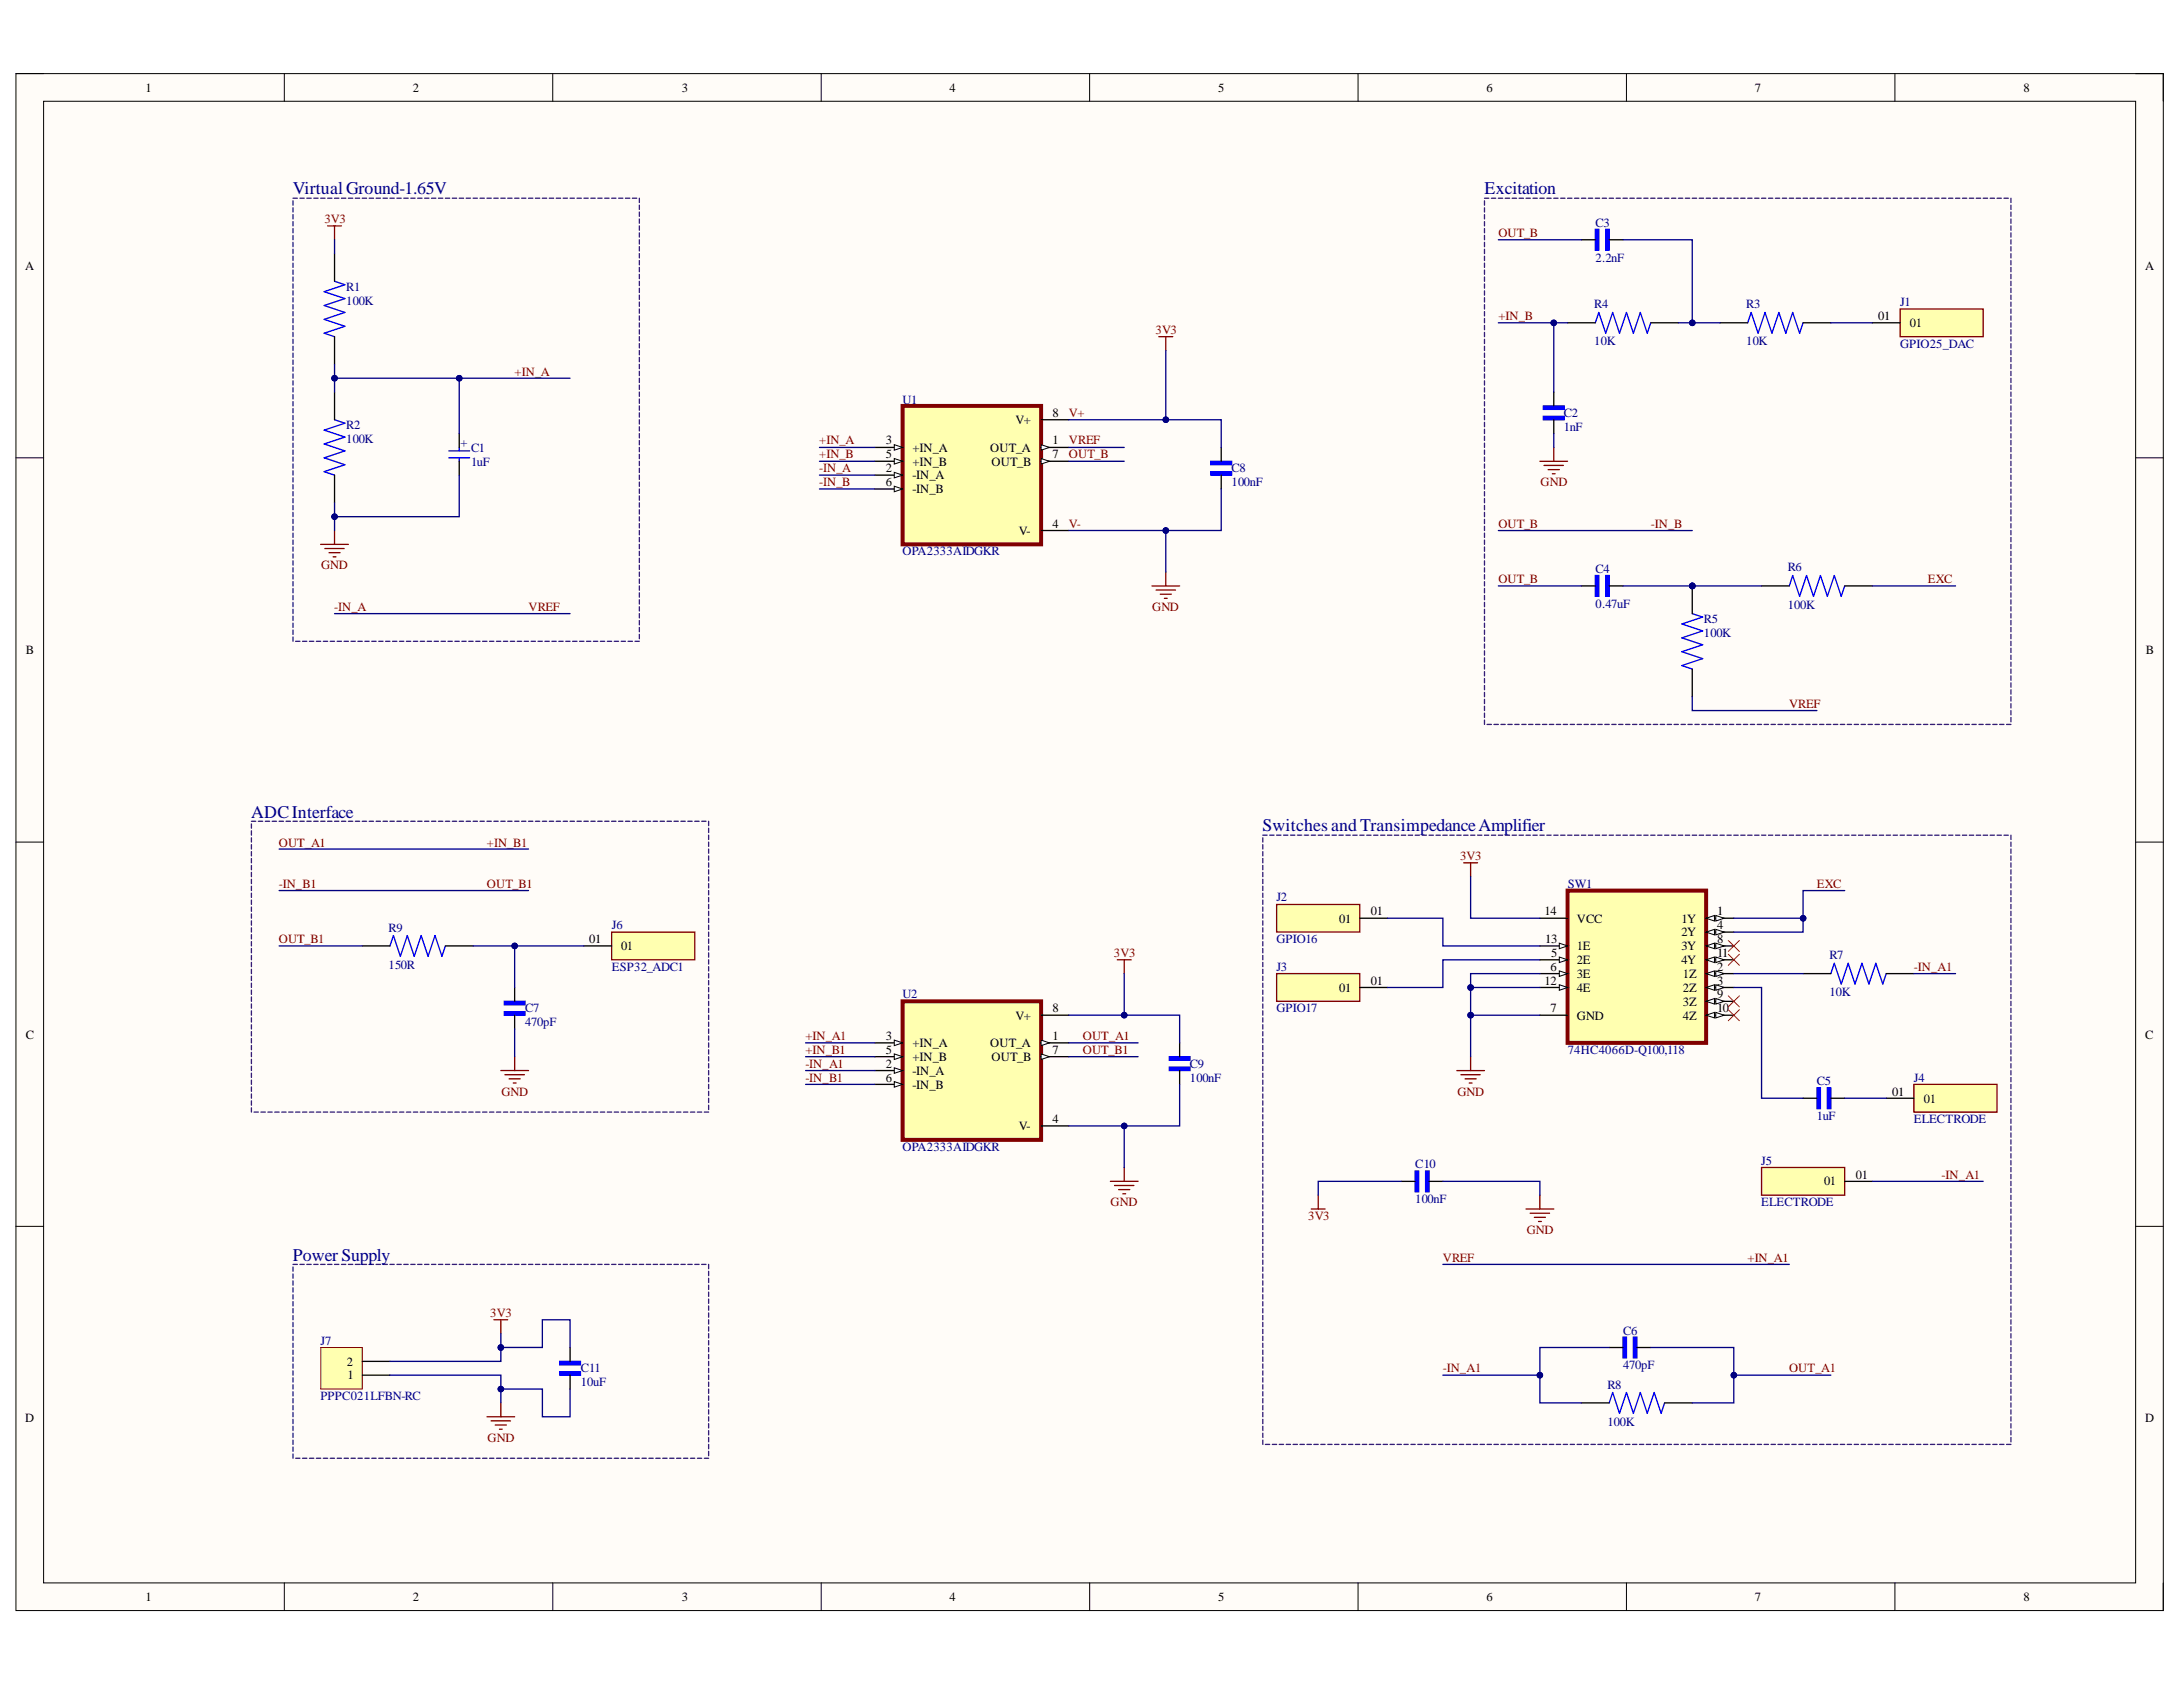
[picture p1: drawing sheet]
<svg xmlns="http://www.w3.org/2000/svg" width="279mm" height="216mm" viewBox="0 0 279 216" stroke-linecap="round" stroke-linejoin="round" font-family="sans-serif">
<defs><g id="words">
<g font-size="2.3" fill="#000080">
<text x="37.5" y="24.9">VirtualGround-1.65V</text>
<text x="190" y="24.9">Excitation</text>
<text x="32.1" y="104.6">ADCInterface</text>
<text x="161.6" y="106.4">SwitchesandTransimpedanceAmplifier</text>
<text x="37.5" y="161.3">Power Supply</text>
</g>
<g font-size="1.6">
<text x="18.6" y="11.8">1</text>
<text x="52.8" y="11.8">2</text>
<text x="87.3" y="11.8">3</text>
<text x="121.5" y="11.8">4</text>
<text x="155.9" y="11.8">5</text>
<text x="190.3" y="11.8">6</text>
<text x="224.6" y="11.8">7</text>
<text x="259" y="11.8">8</text>
<text x="3.2" y="34.6">A</text>
<text x="274.6" y="34.6">A</text>
<text x="240.4" y="41">01</text>
<text x="244.5" y="41.8">01</text>
<text x="134.7" y="53.3">8</text>
<text x="113.4" y="56.9">3</text>
<text x="113.4" y="58.7">5</text>
<text x="116.8" y="57.8">+IN_A</text>
<text x="116.8" y="59.6">+IN_B</text>
<text x="126.7" y="57.8">OUT_A</text>
<text x="126.9" y="59.6">OUT_B</text>
<text x="130" y="54.3">V+</text>
<text x="134.7" y="56.9">1</text>
<text x="134.7" y="58.7">7</text>
<text x="113.4" y="60.4">2</text>
<text x="113.4" y="62.2">6</text>
<text x="116.8" y="61.4">-IN_A</text>
<text x="116.8" y="63.1">-IN_B</text>
<text x="130.4" y="68.5">V-</text>
<text x="134.7" y="67.5">4</text>
<text x="3.3" y="83.8">B</text>
<text x="274.6" y="83.8">B</text>
<text x="171.4" y="118.1">01</text>
<text x="175.5" y="117.1">01</text>
<text x="197.7" y="117.1">14</text>
<text x="201.8" y="118.1">VCC</text>
<text x="215.2" y="118.1">1Y</text>
<text x="215.2" y="119.8">2Y</text>
<text x="219.8" y="117.1">1</text>
<text x="219.8" y="118.9">4</text>
<text x="75.4" y="120.7">01</text>
<text x="79.5" y="121.6">01</text>
<text x="197.8" y="120.7">13</text>
<text x="198.5" y="124.2">6</text>
<text x="198.5" y="122.5">5</text>
<text x="201.8" y="121.6">1E</text>
<text x="201.8" y="123.4">2E</text>
<text x="201.8" y="125.2">3E</text>
<text x="215.2" y="121.6">3Y</text>
<text x="215.2" y="123.4">4Y</text>
<text x="215.4" y="125.2">1Z</text>
<text x="219.8" y="120.7">8</text>
<text x="219.8" y="122.5">11</text>
<text x="219.8" y="124.2">2</text>
<text x="130" y="130.5">V+</text>
<text x="134.7" y="129.6">8</text>
<text x="171.4" y="126.9">01</text>
<text x="175.5" y="126">01</text>
<text x="197.7" y="126">12</text>
<text x="198.5" y="129.6">7</text>
<text x="201.8" y="126.9">4E</text>
<text x="201.8" y="130.5">GND</text>
<text x="215.4" y="126.9">2Z</text>
<text x="215.4" y="128.7">3Z</text>
<text x="215.4" y="130.5">4Z</text>
<text x="219.8" y="126">3</text>
<text x="219.8" y="127.8">9</text>
<text x="219.8" y="129.6">10</text>
<text x="3.3" y="132.9">C</text>
<text x="113.4" y="133.1">3</text>
<text x="113.4" y="134.9">5</text>
<text x="113.4" y="136.7">2</text>
<text x="116.8" y="134">+IN_A</text>
<text x="116.8" y="135.8">+IN_B</text>
<text x="116.8" y="137.6">-IN_A</text>
<text x="126.7" y="134">OUT_A</text>
<text x="126.9" y="135.8">OUT_B</text>
<text x="134.7" y="133.1">1</text>
<text x="134.7" y="134.9">7</text>
<text x="274.6" y="132.9">C</text>
<text x="113.4" y="138.4">6</text>
<text x="116.8" y="139.4">-IN_B</text>
<text x="134.7" y="143.8">4</text>
<text x="242.2" y="140.2">01</text>
<text x="246.2" y="141.1">01</text>
<text x="130.4" y="144.6">V-</text>
<text x="233.5" y="151.7">01</text>
<text x="237.5" y="150.9">01</text>
<text x="44.4" y="174.8">2</text>
<text x="44.5" y="176.5">1</text>
<text x="3.2" y="182">D</text>
<text x="274.6" y="182">D</text>
<text x="18.6" y="204.9">1</text>
<text x="52.8" y="204.9">2</text>
<text x="87.3" y="204.9">3</text>
<text x="121.5" y="204.9">4</text>
<text x="155.9" y="204.9">5</text>
<text x="190.3" y="204.9">6</text>
<text x="224.6" y="204.9">7</text>
<text x="259" y="204.9">8</text>
</g>
<g font-size="1.6" fill="#800000">
<text x="41.5" y="28.6">3V3</text>
<text x="191.8" y="30.3">OUT_B</text>
<text x="191.8" y="41">+IN_B</text>
<text x="147.9" y="42.8">3V3</text>
<text x="65.9" y="48.1">+IN_A</text>
<text x="136.8" y="53.3">V+</text>
<text x="104.8" y="56.9">+IN_A</text>
<text x="104.8" y="58.7">+IN_B</text>
<text x="136.8" y="56.9">VREF</text>
<text x="136.8" y="58.7">OUT_B</text>
<text x="104.8" y="60.4">-IN_A</text>
<text x="104.8" y="62.2">-IN_B</text>
<text x="197.2" y="62.2">GND</text>
<text x="136.8" y="67.5">V-</text>
<text x="191.8" y="67.5">OUT_B</text>
<text x="211.3" y="67.5">-IN_B</text>
<text x="41.1" y="72.9">GND</text>
<text x="191.8" y="74.6">OUT_B</text>
<text x="246.7" y="74.6">EXC</text>
<text x="42.8" y="78.2">-IN_A</text>
<text x="67.6" y="78.2">VREF</text>
<text x="147.5" y="78.2">GND</text>
<text x="229" y="90.6">VREF</text>
<text x="35.7" y="108.3">OUT_A1</text>
<text x="35.7" y="113.6">-IN_B1</text>
<text x="62.3" y="108.3">+IN_B1</text>
<text x="62.3" y="113.6">OUT_B1</text>
<text x="186.9" y="110.1">3V3</text>
<text x="232.5" y="113.6">EXC</text>
<text x="35.7" y="120.7">OUT_B1</text>
<text x="142.6" y="122.5">3V3</text>
<text x="245" y="124.2">-IN_A1</text>
<text x="103.1" y="133.1">+IN_A1</text>
<text x="103.1" y="134.9">+IN_B1</text>
<text x="103.1" y="136.7">-IN_A1</text>
<text x="138.6" y="133.1">OUT_A1</text>
<text x="138.6" y="134.9">OUT_B1</text>
<text x="64.2" y="140.2">GND</text>
<text x="103.1" y="138.4">-IN_B1</text>
<text x="186.5" y="140.2">GND</text>
<text x="142.1" y="154.4">GND</text>
<text x="248.5" y="150.9">-IN_A1</text>
<text x="167.4" y="156.2">3V3</text>
<text x="184.7" y="161.5">VREF</text>
<text x="195.4" y="157.9">GND</text>
<text x="223.7" y="161.5">+IN_A1</text>
<text x="62.7" y="168.6">3V3</text>
<text x="184.7" y="175.6">-IN_A1</text>
<text x="229" y="175.6">OUT_A1</text>
<text x="62.4" y="184.5">GND</text>
</g>
<g font-size="1.6" fill="#000080">
<text x="204.2" y="29">C3</text>
<text x="204.2" y="33.5">2.2nF</text>
<text x="44.3" y="37.3">R1</text>
<text x="44.3" y="39.1">100K</text>
<text x="204" y="39.5">R4</text>
<text x="223.5" y="39.5">R3</text>
<text x="243.2" y="39.2">J1</text>
<text x="204" y="44.2">10K</text>
<text x="223.5" y="44.2">10K</text>
<text x="243.2" y="44.5">GPIO25_DAC</text>
<text x="115.5" y="51.6">U1</text>
<text x="200.1" y="53.3">C2</text>
<text x="44.3" y="54.9">R2</text>
<text x="44.3" y="56.7">100K</text>
<text x="59.8" y="57.2" transform="rotate(-90 59.8 57.2)">+</text>
<text x="60.3" y="57.8">C1</text>
<text x="60.3" y="59.6">1uF</text>
<text x="200.1" y="55.1">1nF</text>
<text x="157.6" y="60.4">C8</text>
<text x="157.6" y="62.2">100nF</text>
<text x="115.5" y="71.1">OPA2333AIDGKR</text>
<text x="204.2" y="73.3">C4</text>
<text x="204.2" y="77.8">0.47uF</text>
<text x="228.8" y="73.1">R6</text>
<text x="228.8" y="77.9">100K</text>
<text x="218.1" y="79.8">R5</text>
<text x="218.1" y="81.6">100K</text>
<text x="200.7" y="113.6">SW1</text>
<text x="49.7" y="119.2">R9</text>
<text x="78.3" y="118.9">J6</text>
<text x="163.4" y="115.4">J2</text>
<text x="49.7" y="124">150R</text>
<text x="78.3" y="124.2">ESP32_ADC1</text>
<text x="163.4" y="120.7">GPIO16</text>
<text x="163.4" y="124.2">J3</text>
<text x="234.1" y="122.7">R7</text>
<text x="67.2" y="129.6">C7</text>
<text x="67.2" y="131.3">470pF</text>
<text x="115.5" y="127.8">U2</text>
<text x="163.4" y="129.6">GPIO17</text>
<text x="234.1" y="127.5">10K</text>
<text x="152.3" y="136.7">C9</text>
<text x="200.7" y="134.9">74HC4066D-Q100,118</text>
<text x="152.3" y="138.4">100nF</text>
<text x="232.5" y="138.9">C5</text>
<text x="232.5" y="143.3">1uF</text>
<text x="245" y="138.4">J4</text>
<text x="245" y="143.8">ELECTRODE</text>
<text x="115.5" y="147.3">OPA2333AIDGKR</text>
<text x="181.1" y="149.5">C10</text>
<text x="225.4" y="149.1">J5</text>
<text x="181.1" y="154">100nF</text>
<text x="225.4" y="154.4">ELECTRODE</text>
<text x="41" y="172.1">J7</text>
<text x="207.8" y="170.8">C6</text>
<text x="41" y="179.2">PPPC021LFBN-RC</text>
<text x="74.3" y="175.6">C11</text>
<text x="74.3" y="177.4">10uF</text>
<text x="205.7" y="177.7">R8</text>
<text x="207.8" y="175.2">470pF</text>
<text x="205.7" y="182.5">100K</text>
</g>
</g></defs>
<path d="M2 9.4h274.9v196.7h-274.9z" fill-rule="evenodd" fill="#fffcf8"/>
<path d="M2 9.4h274.9v196.7h-274.9z" fill="none" stroke="#000" stroke-width=".13"/>
<path d="M5.6 13h267.7v189.6h-267.7z" fill-rule="evenodd" fill="#fffcf8"/>
<g fill="none" stroke="#000" stroke-width=".13">
<path d="M2 9.4h3.6M5.6 13h267.7v189.6h-267.7zM36.4 9.4v3.6M70.7 9.4v3.6M105.1 9.4v3.6M139.5 9.4v3.6M173.8 9.4v3.6M208.2 9.4v3.6M242.5 9.4v3.6M273.3 9.4h3.6v3.6M2 58.6h3.6M273.3 58.6h3.6"/>
<path d="M2 107.8h3.6M273.3 107.8h3.6M2 156.9h3.6M273.3 156.9h3.6M36.4 202.6v3.5M70.8 202.6v3.5M105.1 202.6v3.5M139.5 202.6v3.5M173.8 202.6v3.5M208.2 202.6v3.5M242.5 202.6v3.5M276.9 202.6v3.5"/>
</g>
<path d="M42.8 36l1.3 .4-2.6 .9 2.6 .9-2.6 .9 2.6 .9-2.6 .9 2.6 .9-2.6 .8 1.3 .5M42.8 53.7l1.3 .5-2.6 .8 2.6 .9-2.6 .9 2.6 .9-2.6 .9 2.6 .9-2.6 .9 1.3 .4M57.4 57.7h2.7M57.4 58.6h2.7M58.8 57.2v.5M58.8 58.6v.4" fill="none" stroke="#00f" stroke-width=".17"/>
<path d="M42.8 32.5v3.5M42.8 43.1v3.5M42.8 50.2v3.5M58.8 55.5v1.8M58.8 59v1.8M42.8 60.8v3.5" fill="none" stroke="#000" stroke-width=".17"/>
<path d="M41.9 28.9h1.8M42.8 28.9v1.8M41 69.7h3.6M41.6 70.2h2.5M42.1 70.7h1.4M42.6 71.3h.4M42.8 67.9v1.8" fill="none" stroke="#800000" stroke-width=".17"/>
<g fill="none" stroke="#351c75" stroke-width=".17">
<path d="M37.5 25.7v.6M37.5 26.6v.5M37.5 27.5v.5M37.5 28.4v.5M37.5 29.2v.6M37.5 30.1v.6M37.5 31v.6M37.5 31.9v.6M37.5 32.8v.5M37.5 33.7v.5M37.5 34.6v.5M37.5 35.4v.6"/>
<path d="M37.5 36.3v.6M37.5 37.2v.6M37.5 38.1v.6M37.5 39v.5M37.5 39.9v.5M37.5 25.4h.6M38.4 25.4h.5M39.3 25.4h.5M40.2 25.4h.5M41 25.4h.6M41.9 25.4h.6M42.8 25.4h.6"/>
<path d="M43.7 25.4h.6M44.6 25.4h.5M45.5 25.4h.5M46.4 25.4h.5M47.3 25.4h.5M48.1 25.4h.6M49 25.4h.6M49.9 25.4h.6M50.8 25.4h.6M51.7 25.4h.5M52.6 25.4h.5M53.5 25.4h.5"/>
<path d="M54.3 25.4h.6M55.2 25.4h.6M56.1 25.4h.6M57 25.4h.6M57.9 25.4h.5M58.8 25.4h.5M59.7 25.4h.5M60.6 25.4h.5M61.4 25.4h.6M62.3 25.4h.6M63.2 25.4h.6M64.1 25.4h.6"/>
<path d="M65 25.4h.5M65.9 25.4h.5M66.8 25.4h.5M67.6 25.4h.6M68.5 25.4h.6M69.4 25.4h.6M70.3 25.4h.6M71.2 25.4h.5M72.1 25.4h.5M73 25.4h.5M73.8 25.4h.6M74.7 25.4h.6"/>
<path d="M75.6 25.4h.6M76.5 25.4h.6M77.4 25.4h.6M78.3 25.4h.5M79.2 25.4h.5M80.1 25.4h.5M80.9 25.4h.6M81.8 25.4v.5M81.8 26.3v.5M81.8 27.1v.6M81.8 28v.6M81.8 28.9v.6"/>
<path d="M81.8 29.8v.5M81.8 30.7v.5M81.8 31.6v.5M81.8 32.5v.5M81.8 33.3v.6M81.8 34.2v.6M81.8 35.1v.6M81.8 36v.6M81.8 36.9v.5M81.8 37.8v.5M81.8 38.7v.5M81.8 39.5v.6"/>
<path d="M37.5 40.8v.5M37.5 41.6v.6M37.5 42.5v.6M37.5 43.4v.6M37.5 44.3v.6M37.5 45.2v.5M37.5 46.1v.5M37.5 47v.5M37.5 47.9v.5M37.5 48.7v.6M37.5 49.6v.6M37.5 50.5v.6"/>
<path d="M37.5 51.4v.5M37.5 52.3v.5M37.5 53.2v.5M37.5 54.1v.5M37.5 54.9v.6M37.5 55.8v.6M37.5 56.7v.6M37.5 57.6v.5M37.5 58.5v.5M37.5 59.4v.5M81.8 40.4v.6M81.8 41.3v.6"/>
<path d="M81.8 42.2v.6M81.8 43.1v.5M81.8 44v.5M81.8 44.9v.5M81.8 45.7v.6M81.8 46.6v.6M81.8 47.5v.6M81.8 48.4v.6M81.8 49.3v.5M81.8 50.2v.5M81.8 51.1v.5M81.8 51.9v.6"/>
<path d="M81.8 52.8v.6M81.8 53.7v.6M81.8 54.6v.6M81.8 55.5v.5M81.8 56.4v.5M81.8 57.3v.5M81.8 58.1v.6M81.8 59v.6M81.8 59.9v.6M37.5 60.3v.5M37.5 61.1v.6M37.5 62v.6"/>
<path d="M37.5 62.9v.6M37.5 63.8v.5M37.5 64.7v.5M37.5 65.6v.5M37.5 66.5v.5M37.5 67.3v.6M37.5 68.2v.6M37.5 69.1v.6M37.5 70v.6M37.5 70.9v.5M37.5 71.8v.5M37.5 72.7v.5"/>
<path d="M37.5 73.5v.6M37.5 74.4v.6M37.5 75.3v.6M37.5 76.2v.6M37.5 77.1v.5M37.5 78v.5M37.5 78.9v.5M37.5 79.7v.6M81.8 60.8v.6M81.8 61.7v.5M81.8 62.6v.5M81.8 63.5v.5"/>
<path d="M81.8 64.3v.6M81.8 65.2v.6M81.8 66.1v.6M81.8 67v.6M81.8 67.9v.5M81.8 68.8v.5M81.8 69.7v.5M81.8 70.6v.5M81.8 71.4v.6M81.8 72.3v.6M81.8 73.2v.6M81.8 74.1v.6"/>
<path d="M81.8 75v.5M81.8 75.9v.5M81.8 76.8v.5M81.8 77.6v.6M81.8 78.5v.6M81.8 79.4v.6M37.5 80.6v.6M37.5 81.5v.6M37.8 82.1h.6M38.7 82.1h.6M39.6 82.1h.6M40.5 82.1h.5"/>
<path d="M41.4 82.1h.5M42.3 82.1h.5M43.2 82.1h.5M44 82.1h.6M44.9 82.1h.6M45.8 82.1h.6M46.7 82.1h.6M47.6 82.1h.5M48.5 82.1h.5M49.4 82.1h.5M50.2 82.1h.6M51.1 82.1h.6"/>
<path d="M52 82.1h.6M52.9 82.1h.6M53.8 82.1h.5M54.7 82.1h.5M55.6 82.1h.5M56.5 82.1h.5M57.3 82.1h.6M58.2 82.1h.6M59.1 82.1h.6M60 82.1h.6M60.9 82.1h.5M61.8 82.1h.5"/>
<path d="M62.7 82.1h.5M63.5 82.1h.6M64.4 82.1h.6M65.3 82.1h.6M66.2 82.1h.6M67.1 82.1h.5M68 82.1h.5M68.9 82.1h.5M69.7 82.1h.6M70.6 82.1h.6M71.5 82.1h.6M72.4 82.1h.6"/>
<path d="M73.3 82.1h.5M74.2 82.1h.5M75.1 82.1h.5M76 82.1h.5M76.8 82.1h.6M77.7 82.1h.6M78.6 82.1h.6M79.5 82.1h.6M80.4 82.1h.5M81.3 82.1h.5M81.8 80.3v.6M81.8 81.2v.5"/>
</g>
<path d="M243.2 39.5h10.6v3.6h-10.6z" fill-rule="evenodd" fill="#ffffb0"/>
<path d="M243.2 39.5h10.6v3.6h-10.6zM197.1 59h3.5M197.6 59.6h2.5M198.9 57.3v1.7M198.1 60.1h1.5M198.7 60.6h.3" fill="none" stroke="#800000" stroke-width=".17"/>
<path d="M202.4 30.7h1.8M206 30.7h1.7M198.9 50.2v1.7M198.9 53.7v1.8M200.6 41.3h3.6M211.3 41.3h3.5M220.1 41.3h3.6M230.8 41.3h3.5M239.6 41.3h3.6M202.4 75h1.8M206 75h1.7" fill="none" stroke="#000" stroke-width=".17"/>
<path d="M204.2 29.4h.4v2.6h-.4zM205.5 29.4h.5v2.6h-.5zM197.5 53.3h2.7v.4h-2.7zM197.5 51.9h2.7v.5h-2.7zM204.2 41.3l.4-1.3 .9 2.6 .9-2.6 .9 2.6 .9-2.6 .9 2.6 .8-2.6 .9 2.6 .5-1.3M223.7 41.3l.4-1.3 .9 2.6 .9-2.6 .9 2.6 .9-2.6 .9 2.6 .8-2.6 .9 2.6 .5-1.3M204.2 73.7h.4v2.6h-.4zM205.5 73.7h.5v2.6h-.5z" fill="none" stroke="#00f" stroke-width=".17"/>
<path d="M204.4 29.4v2.6M205.7 29.4v2.6M197.5 53.5h2.7M197.5 52.2h2.7M204.4 73.7v2.6M205.7 73.7v2.6" fill="none" stroke="#00f" stroke-width=".44"/>
<circle cx="216.6" cy="75" r=".36" fill="#000080"/>
<circle cx="216.6" cy="75" r=".36" fill="none" stroke="#000080" stroke-width=".13"/>
<path d="M216.6 78.5l1.3 .5-2.6 .9 2.6 .8-2.6 .9 2.6 .9-2.6 .9 2.6 .9-2.6 .9 1.3 .4" fill="none" stroke="#00f" stroke-width=".17"/>
<path d="M216.6 75v3.5M216.6 85.6v3.6" fill="none" stroke="#000" stroke-width=".17"/>
<circle cx="216.6" cy="75" r=".36" fill="#000080"/>
<circle cx="216.6" cy="75" r=".36" fill="none" stroke="#000080" stroke-width=".13"/>
<path d="M229 75l.4-1.3 .9 2.6 .9-2.6 .9 2.6 .9-2.6 .9 2.6 .9-2.6 .9 2.6 .4-1.3" fill="none" stroke="#00f" stroke-width=".17"/>
<path d="M225.5 75h3.5M236.1 75h3.5" fill="none" stroke="#000" stroke-width=".17"/>
<g fill="none" stroke="#351c75" stroke-width=".17">
<path d="M190 25.7v.6M190 26.6v.5M190 27.5v.5M190 28.4v.5M190 29.2v.6M190 30.1v.6M190 31v.6M190 31.9v.6M190 32.8v.5M190 33.7v.5M190 34.6v.5M190 35.4v.6"/>
<path d="M190 36.3v.6M190 37.2v.6M190 38.1v.6M190 39v.5M190 39.9v.5M190 25.4h.5M190.9 25.4h.5M191.8 25.4h.5M192.7 25.4h.5M193.5 25.4h.6M194.4 25.4h.6M195.3 25.4h.6"/>
<path d="M196.2 25.4h.6M197.1 25.4h.5M198 25.4h.5M198.9 25.4h.5M199.7 25.4h.6M200.6 25.4h.6M201.5 25.4h.6M202.4 25.4h.6M203.3 25.4h.5M204.2 25.4h.5M205.1 25.4h.5M206 25.4h.5"/>
<path d="M206.8 25.4h.6M207.7 25.4h.6M208.6 25.4h.6M209.5 25.4h.6M210.4 25.4h.5M211.3 25.4h.5M212.2 25.4h.5M213 25.4h.6M213.9 25.4h.6M214.8 25.4h.6M215.7 25.4h.6M216.6 25.4h.6"/>
<path d="M217.5 25.4h.5M218.4 25.4h.5M219.3 25.4h.5M220.1 25.4h.6M221 25.4h.6M221.9 25.4h.6M222.8 25.4h.6M223.7 25.4h.5M224.6 25.4h.5M225.5 25.4h.5M226.3 25.4h.6M227.2 25.4h.6"/>
<path d="M228.1 25.4h.6M229 25.4h.6M229.9 25.4h.5M230.8 25.4h.5M231.7 25.4h.5M232.6 25.4h.5M233.4 25.4h.6M234.3 25.4h.6M235.2 25.4h.6M236.1 25.4h.6M237 25.4h.5M237.9 25.4h.5"/>
<path d="M238.8 25.4h.5M239.6 25.4h.6M240.5 25.4h.6M241.4 25.4h.6M242.3 25.4h.6M243.2 25.4h.5M244.1 25.4h.5M245 25.4h.5M245.8 25.4h.6M246.7 25.4h.6M247.6 25.4h.6M248.5 25.4h.6"/>
<path d="M249.4 25.4h.5M250.3 25.4h.5M251.2 25.4h.5M252.1 25.4h.5M252.9 25.4h.6M253.8 25.4h.6M254.7 25.4h.6M255.6 25.4h.6M256.5 25.4h.5M257.4 25.4v.5M257.4 26.3v.5M257.4 27.1v.6"/>
<path d="M257.4 28v.6M257.4 28.9v.6M257.4 29.8v.5M257.4 30.7v.5M257.4 31.6v.5M257.4 32.5v.5M257.4 33.3v.6M257.4 34.2v.6M257.4 35.1v.6M257.4 36v.6M257.4 36.9v.5M257.4 37.8v.5"/>
<path d="M257.4 38.7v.5M257.4 39.5v.6M190 40.8v.5M190 41.6v.6M190 42.5v.6M190 43.4v.6M190 44.3v.6M190 45.2v.5M190 46.1v.5M190 47v.5M190 47.9v.5M190 48.7v.6"/>
<path d="M190 49.6v.6M190 50.5v.6M190 51.4v.5M190 52.3v.5M190 53.2v.5M190 54.1v.5M190 54.9v.6M190 55.8v.6M190 56.7v.6M190 57.6v.5M190 58.5v.5M190 59.4v.5"/>
<path d="M257.4 40.4v.6M257.4 41.3v.6M257.4 42.2v.6M257.4 43.1v.5M257.4 44v.5M257.4 44.9v.5M257.4 45.7v.6M257.4 46.6v.6M257.4 47.5v.6M257.4 48.4v.6M257.4 49.3v.5M257.4 50.2v.5"/>
<path d="M257.4 51.1v.5M257.4 51.9v.6M257.4 52.8v.6M257.4 53.7v.6M257.4 54.6v.6M257.4 55.5v.5M257.4 56.4v.5M257.4 57.3v.5M257.4 58.1v.6M257.4 59v.6M257.4 59.9v.6M190 60.3v.5"/>
<path d="M190 61.1v.6M190 62v.6M190 62.9v.6M190 63.8v.5M190 64.7v.5M190 65.6v.5M190 66.5v.5M190 67.3v.6M190 68.2v.6M190 69.1v.6M190 70v.6M190 70.9v.5"/>
<path d="M190 71.8v.5M190 72.7v.5M190 73.6v.5M190 74.4v.6M190 75.3v.6M190 76.2v.6M190 77.1v.5M190 78v.5M190 78.9v.5M190 79.8v.5M257.4 60.8v.6M257.4 61.7v.5"/>
<path d="M257.4 62.6v.5M257.4 63.5v.5M257.4 64.3v.6M257.4 65.2v.6M257.4 66.1v.6M257.4 67v.6M257.4 67.9v.5M257.4 68.8v.5M257.4 69.7v.5M257.4 70.6v.5M257.4 71.4v.6M257.4 72.3v.6"/>
<path d="M257.4 73.2v.6M257.4 74.1v.6M257.4 75v.5M257.4 75.9v.5M257.4 76.8v.5M257.4 77.6v.6M257.4 78.5v.6M257.4 79.4v.6M190 80.6v.6M190 81.5v.6M190 82.4v.6M190 83.3v.5"/>
<path d="M190 84.2v.5M190 85.1v.5M190 86v.5M190 86.8v.6M190 87.7v.6M190 88.6v.6M190 89.5v.5M190 90.4v.5M190 91.3v.5M190 92.2v.5M190.3 92.7h.6M191.2 92.7h.6"/>
<path d="M192.1 92.7h.6M193 92.7h.5M193.9 92.7h.5M194.8 92.7h.5M195.6 92.7h.6M196.5 92.7h.6M197.4 92.7h.6M198.3 92.7h.6M199.2 92.7h.5M200.1 92.7h.5M201 92.7h.5M201.9 92.7h.5"/>
<path d="M202.7 92.7h.6M203.6 92.7h.6M204.5 92.7h.6M205.4 92.7h.6M206.3 92.7h.5M207.2 92.7h.5M208.1 92.7h.5M208.9 92.7h.6M209.8 92.7h.6M210.7 92.7h.6M211.6 92.7h.6M212.5 92.7h.5"/>
<path d="M213.4 92.7h.5M214.3 92.7h.5M215.2 92.7h.5M216 92.7h.6M216.9 92.7h.6M217.8 92.7h.6M218.7 92.7h.6M219.6 92.7h.5M220.5 92.7h.5M221.4 92.7h.5M222.2 92.7h.6M223.1 92.7h.6"/>
<path d="M224 92.7h.6M224.9 92.7h.6M225.8 92.7h.5M226.7 92.7h.5M227.6 92.7h.5M228.4 92.7h.6M229.3 92.7h.6M230.2 92.7h.6M231.1 92.7h.6M232 92.7h.6M232.9 92.7h.5M233.8 92.7h.5"/>
<path d="M234.7 92.7h.5M235.5 92.7h.6M236.4 92.7h.6M237.3 92.7h.6M238.2 92.7h.6M239.1 92.7h.5M240 92.7h.5M240.9 92.7h.5M241.7 92.7h.6M242.6 92.7h.6M243.5 92.7h.6M244.4 92.7h.6"/>
<path d="M245.3 92.7h.5M246.2 92.7h.5M247.1 92.7h.5M248 92.7h.5M248.8 92.7h.6M249.7 92.7h.6M250.6 92.7h.6M251.5 92.7h.6M252.4 92.7h.5M253.3 92.7h.5M254.2 92.7h.5M255.1 92.7h.5"/>
<path d="M255.9 92.7h.6M256.8 92.7h.6M257.4 80.3v.6M257.4 81.2v.5M257.4 82.1v.5M257.4 83v.5M257.4 83.8v.6M257.4 84.7v.6M257.4 85.6v.6M257.4 86.5v.6M257.4 87.4v.5M257.4 88.3v.5"/>
<path d="M257.4 89.2v.5M257.4 90v.6M257.4 90.9v.6M257.4 91.8v.6"/>
</g>
<g fill="none" stroke="#800000" stroke-width=".17">
<path d="M148.3 43.1h1.8M149.2 43.1v1.8M147.4 75h3.6M148 75.5h2.5M148.5 76h1.4M149 76.6h.4M149.2 73.2v1.8M143 122.8h1.8M143.9 122.8v1.8M142.1 151.2h3.6M142.6 151.7h2.5M143.2 152.2h1.4"/>
<path d="M143.7 152.8h.4M143.9 149.4v1.8"/>
</g>
<path d="M200.6 114h17.8v19.5h-17.8z" fill-rule="evenodd" fill="#ffffb0"/>
<path d="M200.6 114h17.8v19.5h-17.8z" fill="none" stroke="#800000" stroke-width=".51"/>
<path d="M197.1 117.5h3.5M197.1 121.1h3.5" fill="none" stroke="#000" stroke-width=".17"/>
<path d="M199.6 120.7l1 .4-1 .3z" fill="#f8fcff"/>
<path d="M199.6 120.7l1 .4-1 .3z" fill="none" stroke="#000" stroke-width=".13"/>
<path d="M197.1 122.8h3.5" fill="none" stroke="#000" stroke-width=".17"/>
<path d="M199.6 122.5l1 .3-1 .4z" fill="#f8fcff"/>
<path d="M199.6 122.5l1 .3-1 .4z" fill="none" stroke="#000" stroke-width=".13"/>
<path d="M197.1 124.6h3.5" fill="none" stroke="#000" stroke-width=".17"/>
<path d="M199.6 124.3l1 .3-1 .4z" fill="#f8fcff"/>
<path d="M199.6 124.3l1 .3-1 .4z" fill="none" stroke="#000" stroke-width=".13"/>
<path d="M197.1 126.4h3.5" fill="none" stroke="#000" stroke-width=".17"/>
<path d="M199.6 126l1 .4-1 .3z" fill="#f8fcff"/>
<path d="M199.6 126l1 .4-1 .3z" fill="none" stroke="#000" stroke-width=".13"/>
<path d="M218.4 117.5h3.5M197.1 129.9h3.5" fill="none" stroke="#000" stroke-width=".17"/>
<path d="M218.4 117.5l1-.3v.7z" fill="#f8fcff"/>
<path d="M218.4 117.5l1-.3v.7z" fill="none" stroke="#000" stroke-width=".13"/>
<path d="M219.6 117.2l1.1 .3-1.1 .4z" fill="#f8fcff"/>
<path d="M219.6 117.2l1.1 .3-1.1 .4z" fill="none" stroke="#000" stroke-width=".13"/>
<path d="M218.4 119.3h3.5" fill="none" stroke="#000" stroke-width=".17"/>
<path d="M218.4 119.3l1-.4v.7z" fill="#f8fcff"/>
<path d="M218.4 119.3l1-.4v.7z" fill="none" stroke="#000" stroke-width=".13"/>
<path d="M219.6 118.9l1.1 .4-1.1 .3z" fill="#f8fcff"/>
<path d="M219.6 118.9l1.1 .4-1.1 .3z" fill="none" stroke="#000" stroke-width=".13"/>
<path d="M218.4 121.1h3.5" fill="none" stroke="#000" stroke-width=".17"/>
<path d="M218.4 121.1l1-.4v.7z" fill="#f8fcff"/>
<path d="M218.4 121.1l1-.4v.7z" fill="none" stroke="#000" stroke-width=".13"/>
<path d="M219.6 120.7l1.1 .4-1.1 .3z" fill="#f8fcff"/>
<path d="M219.6 120.7l1.1 .4-1.1 .3z" fill="none" stroke="#000" stroke-width=".13"/>
<path d="M218.4 122.8h3.5" fill="none" stroke="#000" stroke-width=".17"/>
<path d="M218.4 122.8l1-.3v.7z" fill="#f8fcff"/>
<path d="M218.4 122.8l1-.3v.7z" fill="none" stroke="#000" stroke-width=".13"/>
<path d="M219.6 122.5l1.1 .3-1.1 .4z" fill="#f8fcff"/>
<path d="M219.6 122.5l1.1 .3-1.1 .4z" fill="none" stroke="#000" stroke-width=".13"/>
<path d="M218.4 124.6h3.5" fill="none" stroke="#000" stroke-width=".17"/>
<path d="M218.4 124.6l1-.3v.7z" fill="#f8fcff"/>
<path d="M218.4 124.6l1-.3v.7z" fill="none" stroke="#000" stroke-width=".13"/>
<path d="M219.6 124.3l1.1 .3-1.1 .4z" fill="#f8fcff"/>
<path d="M219.6 124.3l1.1 .3-1.1 .4z" fill="none" stroke="#000" stroke-width=".13"/>
<path d="M218.4 126.4h3.5" fill="none" stroke="#000" stroke-width=".17"/>
<path d="M218.4 126.4l1-.4v.7z" fill="#f8fcff"/>
<path d="M218.4 126.4l1-.4v.7z" fill="none" stroke="#000" stroke-width=".13"/>
<path d="M219.6 126l1.1 .4-1.1 .3z" fill="#f8fcff"/>
<path d="M219.6 126l1.1 .4-1.1 .3z" fill="none" stroke="#000" stroke-width=".13"/>
<path d="M218.4 128.2h3.5" fill="none" stroke="#000" stroke-width=".17"/>
<path d="M218.4 128.2l1-.4v.7z" fill="#f8fcff"/>
<path d="M218.4 128.2l1-.4v.7z" fill="none" stroke="#000" stroke-width=".13"/>
<path d="M219.6 127.8l1.1 .4-1.1 .3z" fill="#f8fcff"/>
<path d="M219.6 127.8l1.1 .4-1.1 .3z" fill="none" stroke="#000" stroke-width=".13"/>
<path d="M218.4 129.9h3.5" fill="none" stroke="#000" stroke-width=".17"/>
<path d="M218.4 129.9l1-.3v.7z" fill="#f8fcff"/>
<path d="M218.4 129.9l1-.3v.7z" fill="none" stroke="#000" stroke-width=".13"/>
<path d="M219.6 129.6l1.1 .3-1.1 .4z" fill="#f8fcff"/>
<path d="M219.6 129.6l1.1 .3-1.1 .4z" fill="none" stroke="#000" stroke-width=".13"/>
<path d="M187.3 110.4h1.8M188.2 110.4v1.8M186.4 137h3.6M187 137.5h2.5M187.5 138.1h1.4M188 138.6h.4M188.2 135.2v1.8" fill="none" stroke="#800000" stroke-width=".17"/>
<path d="M163.4 115.8h10.6v3.5h-10.6z" fill-rule="evenodd" fill="#ffffb0"/>
<path d="M163.4 115.8h10.6v3.5h-10.6z" fill="none" stroke="#800000" stroke-width=".17"/>
<path d="M174 117.5h3.6" fill="none" stroke="#000" stroke-width=".17"/>
<path d="M163.4 124.6h10.6v3.6h-10.6z" fill-rule="evenodd" fill="#ffffb0"/>
<path d="M163.4 124.6h10.6v3.6h-10.6z" fill="none" stroke="#800000" stroke-width=".17"/>
<path d="M174 126.4h3.6M230.8 124.6h3.5M241.4 124.6h3.6M230.8 140.6h1.8M234.3 140.6h1.8" fill="none" stroke="#000" stroke-width=".17"/>
<path d="M232.6 139.2h.4v2.7h-.4zM233.9 139.2h.4v2.7h-.4zM234.3 124.6l.5-1.3 .9 2.6 .8-2.6 .9 2.6 .9-2.6 .9 2.6 .9-2.6 .9 2.6 .4-1.3" fill="none" stroke="#00f" stroke-width=".17"/>
<path d="M232.8 139.2v2.7M234.1 139.2v2.7" fill="none" stroke="#00f" stroke-width=".44"/>
<path d="M245 138.8h10.6v3.5h-10.6z" fill-rule="evenodd" fill="#ffffb0"/>
<path d="M245 138.8h10.6v3.5h-10.6z" fill="none" stroke="#800000" stroke-width=".17"/>
<path d="M241.4 140.6h3.6" fill="none" stroke="#000" stroke-width=".17"/>
<path d="M225.5 149.4h10.6v3.6h-10.6z" fill-rule="evenodd" fill="#ffffb0"/>
<path d="M64.1 137h3.5M64.6 137.5h2.5M65.2 138.1h1.4M65.7 138.6h.3M65.9 135.2v1.8M225.5 149.4h10.6v3.6h-10.6z" fill="none" stroke="#800000" stroke-width=".17"/>
<path d="M46.4 121.1h3.5M57 121.1h3.6M65.9 126.4v1.7M65.9 129.9v1.8M236.1 151.2h3.5M202.4 179.5h3.6M206 172.5h1.7M209.5 172.5h1.8M213 179.5h3.6" fill="none" stroke="#000" stroke-width=".17"/>
<path d="M64.5 129.7h2.7M64.5 128.4h2.7M207.9 171.1v2.7M209.3 171.1v2.7" fill="none" stroke="#00f" stroke-width=".44"/>
<path d="M49.9 121.1l.5-1.4 .8 2.7 .9-2.7 .9 2.7 .9-2.7 .9 2.7 .9-2.7 .9 2.7 .4-1.3M64.5 129.5h2.7v.4h-2.7zM64.5 128.1h2.7v.5h-2.7zM206 179.5l.4-1.3 .9 2.7 .9-2.7 .9 2.7 .8-2.7 .9 2.7 .9-2.7 .9 2.7 .4-1.4M207.7 171.1h.5v2.7h-.5zM209.1 171.1h.4v2.7h-.4z" fill="none" stroke="#00f" stroke-width=".17"/>
<g fill="none" stroke="#351c75" stroke-width=".17">
<path d="M161.6 107.2v.6M161.6 108.1v.6M161.6 109v.5M161.6 109.9v.5M161.6 110.8v.5M161.6 111.6v.6M161.6 112.5v.6M161.6 113.4v.6M161.6 114.3v.6M161.6 115.2v.5M161.6 116.1v.5M161.6 117v.5"/>
<path d="M161.6 117.8v.6M161.6 118.7v.6M161.6 119.6v.6M161.6 106.9h.6M162.5 106.9h.6M163.4 106.9h.5M164.3 106.9h.5M165.2 106.9h.5M166.1 106.9h.5M166.9 106.9h.6M167.8 106.9h.6M168.7 106.9h.6"/>
<path d="M169.6 106.9h.6M170.5 106.9h.5M171.4 106.9h.5M172.3 106.9h.5M173.1 106.9h.6M174 106.9h.6M174.9 106.9h.6M175.8 106.9h.6M176.7 106.9h.6M177.6 106.9h.5M178.5 106.9h.5M179.4 106.9h.5"/>
<path d="M180.2 106.9h.6M181.1 106.9h.6M182 106.9h.6M182.9 106.9h.6M183.8 106.9h.5M184.7 106.9h.5M185.6 106.9h.5M186.4 106.9h.6M187.3 106.9h.6M188.2 106.9h.6M189.1 106.9h.6M190 106.9h.5"/>
<path d="M190.9 106.9h.5M191.8 106.9h.5M192.7 106.9h.5M193.5 106.9h.6M194.4 106.9h.6M195.3 106.9h.6M196.2 106.9h.6M197.1 106.9h.5M198 106.9h.5M198.9 106.9h.5M199.7 106.9h.6M200.6 106.9h.6"/>
<path d="M201.5 106.9h.6M202.4 106.9h.6M203.3 106.9h.5M204.2 106.9h.5M205.1 106.9h.5M206 106.9h.5M206.8 106.9h.6M207.7 106.9h.6M208.6 106.9h.6M209.5 106.9h.6M210.4 106.9h.5M211.3 106.9h.5"/>
<path d="M212.2 106.9h.5M213 106.9h.6M213.9 106.9h.6M214.8 106.9h.6M215.7 106.9h.6M216.6 106.9h.6M217.5 106.9h.5M218.4 106.9h.5M219.3 106.9h.5M220.1 106.9h.6M221 106.9h.6M221.9 106.9h.6"/>
<path d="M222.8 106.9h.6M223.7 106.9h.5M224.6 106.9h.5M225.5 106.9h.5M226.3 106.9h.6M227.2 106.9h.6M228.1 106.9h.6M229 106.9h.6M229.9 106.9h.5M230.8 106.9h.5M231.7 106.9h.5M232.6 106.9h.5"/>
<path d="M233.4 106.9h.6M234.3 106.9h.6M235.2 106.9h.6M236.1 106.9h.6M237 106.9h.5M237.9 106.9h.5M238.8 106.9h.5M239.6 106.9h.6M240.5 106.9h.6M241.4 106.9h.6M242.3 106.9h.6M243.2 106.9h.5"/>
<path d="M244.1 106.9h.5M245 106.9h.5M245.8 106.9h.6M246.7 106.9h.6M247.6 106.9h.6M248.5 106.9h.6M249.4 106.9h.5M250.3 106.9h.5M251.2 106.9h.5M252.1 106.9h.5M252.9 106.9h.6M253.8 106.9h.6"/>
<path d="M254.7 106.9h.6M255.6 106.9h.6M256.5 106.9h.5M257.4 106.9v.5M257.4 107.8v.5M257.4 108.7v.5M257.4 109.5v.6M257.4 110.4v.6M257.4 111.3v.6M257.4 112.2v.6M257.4 113.1v.5M257.4 114v.5"/>
<path d="M257.4 114.9v.5M257.4 115.8v.5M257.4 116.6v.6M257.4 117.5v.6M257.4 118.4v.6M257.4 119.3v.5M161.6 120.5v.6M161.6 121.4v.5M161.6 122.3v.5M161.6 123.2v.5M161.6 124v.6M161.6 124.9v.6"/>
<path d="M161.6 125.8v.6M161.6 126.7v.6M161.6 127.6v.5M161.6 128.5v.5M161.6 129.4v.5M161.6 130.3v.5M161.6 131.1v.6M161.6 132v.6M161.6 132.9v.6M161.6 133.8v.6M161.6 134.7v.5M161.6 135.6v.5"/>
<path d="M161.6 136.5v.5M161.6 137.3v.6M161.6 138.2v.6M161.6 139.1v.6M161.6 140v.6M257.4 120.2v.5M257.4 121.1v.5M257.4 122v.5M257.4 122.8v.6M257.4 123.7v.6M257.4 124.6v.6M257.4 125.5v.5"/>
<path d="M257.4 126.4v.5M257.4 127.3v.5M257.4 128.2v.5M257.4 129v.6M257.4 129.9v.6M257.4 130.8v.6M257.4 131.7v.5M257.4 132.6v.5M257.4 133.5v.5M257.4 134.4v.5M257.4 135.2v.6M257.4 136.1v.6"/>
<path d="M257.4 137v.6M257.4 137.9v.6M257.4 138.8v.5M257.4 139.7v.5M161.6 140.9v.5M161.6 141.8v.5M161.6 142.7v.5M161.6 143.5v.6M161.6 144.4v.6M161.6 145.3v.6M161.6 146.2v.6M161.6 147.1v.5"/>
<path d="M161.6 148v.5M161.6 148.9v.5M161.6 149.7v.6M161.6 150.6v.6M161.6 151.5v.6M161.6 152.4v.6M161.6 153.3v.5M161.6 154.2v.5M161.6 155.1v.5M161.6 155.9v.6M161.6 156.8v.6M161.6 157.7v.6"/>
<path d="M161.6 158.6v.6M161.6 159.5v.5M257.4 140.6v.5M257.4 141.4v.6M257.4 142.3v.6M257.4 143.2v.6M257.4 144.1v.6M257.4 145v.5M257.4 145.9v.5M257.4 146.8v.5M257.4 147.6v.6M257.4 148.5v.6"/>
<path d="M257.4 149.4v.6M257.4 150.3v.6M257.4 151.2v.5M257.4 152.1v.5M257.4 153v.5M257.4 153.8v.6M257.4 154.7v.6M257.4 155.6v.6M257.4 156.5v.6M257.4 157.4v.5M257.4 158.3v.5M257.4 159.2v.5"/>
<path d="M161.6 160.4v.5M161.6 161.3v.5M161.6 162.1v.6M161.6 163v.6M161.6 163.9v.6M161.6 164.8v.6M161.6 165.7v.5M161.6 166.6v.5M161.6 167.5v.5M161.6 168.4v.5M161.6 169.2v.6M161.6 170.1v.6"/>
<path d="M161.6 171v.6M161.6 171.9v.5M161.6 172.8v.5M161.6 173.7v.5M161.6 174.6v.5M161.6 175.4v.6M161.6 176.3v.6M161.6 177.2v.6M161.6 178.1v.6M161.6 179v.5M161.6 179.9v.5M257.4 160.1v.5"/>
<path d="M257.4 160.9v.6M257.4 161.8v.6M257.4 162.7v.6M257.4 163.6v.6M257.4 164.5v.5M257.4 165.4v.5M257.4 166.3v.5M257.4 167.1v.6M257.4 168v.6M257.4 168.9v.6M257.4 169.8v.6M257.4 170.7v.5"/>
<path d="M257.4 171.6v.5M257.4 172.5v.5M257.4 173.3v.6M257.4 174.2v.6M257.4 175.1v.6M257.4 176v.6M257.4 176.9v.5M257.4 177.8v.5M257.4 178.7v.5M257.4 179.5v.6M161.6 180.8v.5M161.6 181.6v.6"/>
<path d="M161.6 182.5v.6M161.6 183.4v.6M161.6 184.3v.6M162 184.9h.5M162.8 184.9h.6M163.7 184.9h.6M164.6 184.9h.6M165.5 184.9h.6M166.4 184.9h.5M167.3 184.9h.5M168.2 184.9h.5M169 184.9h.6"/>
<path d="M169.9 184.9h.6M170.8 184.9h.6M171.7 184.9h.6M172.6 184.9h.5M173.5 184.9h.5M174.4 184.9h.5M175.3 184.9h.5M176.1 184.9h.6M177 184.9h.6M177.9 184.9h.6M178.8 184.9h.6M179.7 184.9h.5"/>
<path d="M180.6 184.9h.5M181.5 184.9h.5M182.3 184.9h.6M183.2 184.9h.6M184.1 184.9h.6M185 184.9h.6M185.9 184.9h.5M186.8 184.9h.5M187.7 184.9h.5M188.5 184.9h.6M189.4 184.9h.6M190.3 184.9h.6"/>
<path d="M191.2 184.9h.6M192.1 184.9h.6M193 184.9h.5M193.9 184.9h.5M194.8 184.9h.5M195.6 184.9h.6M196.5 184.9h.6M197.4 184.9h.6M198.3 184.9h.6M199.2 184.9h.5M200.1 184.9h.5M201 184.9h.5"/>
<path d="M201.9 184.9h.5M202.7 184.9h.6M203.6 184.9h.6M204.5 184.9h.6M205.4 184.9h.6M206.3 184.9h.5M207.2 184.9h.5M208.1 184.9h.5M208.9 184.9h.6M209.8 184.9h.6M210.7 184.9h.6M211.6 184.9h.6"/>
<path d="M212.5 184.9h.5M213.4 184.9h.5M214.3 184.9h.5M215.2 184.9h.5M216 184.9h.6M216.9 184.9h.6M217.8 184.9h.6M218.7 184.9h.6M219.6 184.9h.5M220.5 184.9h.5M221.4 184.9h.5M222.2 184.9h.6"/>
<path d="M223.1 184.9h.6M224 184.9h.6M224.9 184.9h.6M225.8 184.9h.5M226.7 184.9h.5M227.6 184.9h.5M228.4 184.9h.6M229.3 184.9h.6M230.2 184.9h.6M231.1 184.9h.6M232 184.9h.6M232.9 184.9h.5"/>
<path d="M233.8 184.9h.5M234.7 184.9h.5M235.5 184.9h.6M236.4 184.9h.6M237.3 184.9h.6M238.2 184.9h.6M239.1 184.9h.5M240 184.9h.5M240.9 184.9h.5M241.7 184.9h.6M242.6 184.9h.6M243.5 184.9h.6"/>
<path d="M244.4 184.9h.6M245.3 184.9h.5M246.2 184.9h.5M247.1 184.9h.5M248 184.9h.5M248.8 184.9h.6M249.7 184.9h.6M250.6 184.9h.6M251.5 184.9h.6M252.4 184.9h.5M253.3 184.9h.5M254.2 184.9h.5"/>
<path d="M255.1 184.9h.5M255.9 184.9h.6M256.8 184.9h.6M257.4 180.4v.6M257.4 181.3v.6M257.4 182.2v.6M257.4 183.1v.5M257.4 184v.5"/>
</g>
<path d="M78.3 119.3h10.6v3.5h-10.6z" fill-rule="evenodd" fill="#ffffb0"/>
<path d="M78.3 119.3h10.6v3.5h-10.6z" fill="none" stroke="#800000" stroke-width=".17"/>
<path d="M74.7 121.1h3.6" fill="none" stroke="#000" stroke-width=".17"/>
<g fill="none" stroke="#351c75" stroke-width=".17">
<path d="M32.2 105.4v.6M32.2 106.3v.6M32.2 107.2v.6M32.2 108.1v.6M32.2 109v.5M32.2 109.9v.5M32.2 110.8v.5M32.2 111.6v.6M32.2 112.5v.6M32.2 113.4v.6M32.2 114.3v.6M32.2 115.2v.5"/>
<path d="M32.2 116.1v.5M32.2 117v.5M32.2 117.8v.6M32.2 118.7v.6M32.2 119.6v.6M32.2 105.1h.5M33.1 105.1h.5M34 105.1h.5M34.8 105.1h.6M35.7 105.1h.6M36.6 105.1h.6M37.5 105.1h.6"/>
<path d="M38.4 105.1h.5M39.3 105.1h.5M40.2 105.1h.5M41 105.1h.6M41.9 105.1h.6M42.8 105.1h.6M43.7 105.1h.6M44.6 105.1h.5M45.5 105.1h.5M46.4 105.1h.5M47.3 105.1h.5M48.1 105.1h.6"/>
<path d="M49 105.1h.6M49.9 105.1h.6M50.8 105.1h.6M51.7 105.1h.5M52.6 105.1h.5M53.5 105.1h.5M54.3 105.1h.6M55.2 105.1h.6M56.1 105.1h.6M57 105.1h.6M57.9 105.1h.5M58.8 105.1h.5"/>
<path d="M59.7 105.1h.5M60.6 105.1h.5M61.4 105.1h.6M62.3 105.1h.6M63.2 105.1h.6M64.1 105.1h.6M65 105.1h.5M65.9 105.1h.5M66.8 105.1h.5M67.6 105.1h.6M68.5 105.1h.6M69.4 105.1h.6"/>
<path d="M70.3 105.1h.6M71.2 105.1h.5M72.1 105.1h.5M73 105.1h.5M73.8 105.1h.6M74.7 105.1h.6M75.6 105.1h.6M76.5 105.1h.6M77.4 105.1h.6M78.3 105.1h.5M79.2 105.1h.5M80.1 105.1h.5"/>
<path d="M80.9 105.1h.6M81.8 105.1h.6M82.7 105.1h.6M83.6 105.1h.6M84.5 105.1h.5M85.4 105.1h.5M86.3 105.1h.5M87.2 105.1h.5M88 105.1h.6M88.9 105.1h.6M89.8 105.1h.6M90.7 105.1v.6"/>
<path d="M90.7 106v.5M90.7 106.9v.5M90.7 107.8v.5M90.7 108.7v.5M90.7 109.5v.6M90.7 110.4v.6M90.7 111.3v.6M90.7 112.2v.6M90.7 113.1v.5M90.7 114v.5M90.7 114.9v.5M90.7 115.7v.6"/>
<path d="M90.7 116.6v.6M90.7 117.5v.6M90.7 118.4v.6M90.7 119.3v.5M32.2 120.5v.6M32.2 121.4v.5M32.2 122.3v.5M32.2 123.2v.5M32.2 124v.6M32.2 124.9v.6M32.2 125.8v.6M32.2 126.7v.6"/>
<path d="M32.2 127.6v.5M32.2 128.5v.5M32.2 129.4v.5M32.2 130.3v.5M32.2 131.1v.6M32.2 132v.6M32.2 132.9v.6M32.2 133.8v.6M32.2 134.7v.5M32.2 135.6v.5M32.2 136.5v.5M32.2 137.3v.6"/>
<path d="M32.2 138.2v.6M32.2 139.1v.6M32.2 140v.6M90.7 120.2v.5M90.7 121.1v.5M90.7 121.9v.6M90.7 122.8v.6M90.7 123.7v.6M90.7 124.6v.6M90.7 125.5v.5M90.7 126.4v.5M90.7 127.3v.5"/>
<path d="M90.7 128.1v.6M90.7 129v.6M90.7 129.9v.6M90.7 130.8v.6M90.7 131.7v.5M90.7 132.6v.5M90.7 133.5v.5M90.7 134.4v.5M90.7 135.2v.6M90.7 136.1v.6M90.7 137v.6M90.7 137.9v.6"/>
<path d="M90.7 138.8v.5M90.7 139.7v.5M32.2 140.9v.5M32.2 141.8v.5M32.5 142.3h.6M33.4 142.3h.6M34.3 142.3h.5M35.2 142.3h.5M36.1 142.3h.5M36.9 142.3h.6M37.8 142.3h.6M38.7 142.3h.6"/>
<path d="M39.6 142.3h.6M40.5 142.3h.5M41.4 142.3h.5M42.3 142.3h.5M43.2 142.3h.5M44 142.3h.6M44.9 142.3h.6M45.8 142.3h.6M46.7 142.3h.6M47.6 142.3h.5M48.5 142.3h.5M49.4 142.3h.5"/>
<path d="M50.2 142.3h.6M51.1 142.3h.6M52 142.3h.6M52.9 142.3h.6M53.8 142.3h.5M54.7 142.3h.5M55.6 142.3h.5M56.5 142.3h.5M57.3 142.3h.6M58.2 142.3h.6M59.1 142.3h.6M60 142.3h.6"/>
<path d="M60.9 142.3h.5M61.8 142.3h.5M62.7 142.3h.5M63.5 142.3h.6M64.4 142.3h.6M65.3 142.3h.6M66.2 142.3h.6M67.1 142.3h.5M68 142.3h.5M68.9 142.3h.5M69.7 142.3h.6M70.6 142.3h.6"/>
<path d="M71.5 142.3h.6M72.4 142.3h.6M73.3 142.3h.5M74.2 142.3h.5M75.1 142.3h.5M76 142.3h.5M76.8 142.3h.6M77.7 142.3h.6M78.6 142.3h.6M79.5 142.3h.6M80.4 142.3h.5M81.3 142.3h.5"/>
<path d="M82.2 142.3h.5M83.1 142.3h.5M83.9 142.3h.6M84.8 142.3h.6M85.7 142.3h.6M86.6 142.3h.6M87.5 142.3h.5M88.4 142.3h.5M89.3 142.3h.5M90.1 142.3h.6M90.7 140.6v.5M90.7 141.4v.6"/>
</g>
<path d="M221.2 120.4l1.4 1.4M221.2 122.1l1.4 1.4M221.2 127.4l1.4 1.5M221.2 129.2l1.4 1.4M222.6 120.4l-1.4 1.4M222.6 122.1l-1.4 1.4M222.6 127.4l-1.4 1.5M222.6 129.2l-1.4 1.4" fill="none" stroke="#f00" stroke-width=".13"/>
<path d="M41.1 172.5h5.3v5.3h-5.3z" fill-rule="evenodd" fill="#ffffb0"/>
<path d="M41.1 172.5h5.3v5.3h-5.3z" fill="none" stroke="#800000" stroke-width=".13"/>
<path d="M156.3 57.3v1.7M156.3 60.8v1.8M151 133.5v1.7M151 137v1.8M179.4 151.2h1.7M182.9 151.2h1.8M46.4 176h3.5M46.4 174.2h3.5M73 172.5v1.7M73 176v1.8" fill="none" stroke="#000" stroke-width=".17"/>
<g fill="none" stroke="#800000" stroke-width=".17">
<path d="M167.8 154.7h1.8M168.7 153v1.7M195.3 154.7h3.6M195.8 155.3h2.5M196.4 155.8h1.4M196.9 156.3h.4M197.1 153v1.7M63.2 168.9h1.8M64.1 168.9v1.8M64.1 179.5v1.8M62.3 181.3h3.6M62.9 181.8h2.4"/>
<path d="M63.4 182.4h1.4M63.9 182.9h.4"/>
</g>
<g fill="none" stroke="#351c75" stroke-width=".17">
<path d="M37.5 162.1v.6M37.5 163v.6M37.5 163.9v.6M37.5 164.8v.6M37.5 165.7v.5M37.5 166.6v.5M37.5 167.5v.5M37.5 168.4v.5M37.5 169.2v.6M37.5 170.1v.6M37.5 171v.6M37.5 171.9v.5"/>
<path d="M37.5 172.8v.5M37.5 173.7v.5M37.5 174.6v.5M37.5 175.4v.6M37.5 176.3v.6M37.5 177.2v.6M37.5 178.1v.6M37.5 179v.5M37.5 179.9v.5M37.5 161.8h.6M38.4 161.8h.5M39.3 161.8h.5"/>
<path d="M40.2 161.8h.5M41 161.8h.6M41.9 161.8h.6M42.8 161.8h.6M43.7 161.8h.6M44.6 161.8h.5M45.5 161.8h.5M46.4 161.8h.5M47.3 161.8h.5M48.1 161.8h.6M49 161.8h.6M49.9 161.8h.6"/>
<path d="M50.8 161.8h.6M51.7 161.8h.5M52.6 161.8h.5M53.5 161.8h.5M54.3 161.8h.6M55.2 161.8h.6M56.1 161.8h.6M57 161.8h.6M57.9 161.8h.5M58.8 161.8h.5M59.7 161.8h.5M60.6 161.8h.5"/>
<path d="M61.4 161.8h.6M62.3 161.8h.6M63.2 161.8h.6M64.1 161.8h.6M65 161.8h.5M65.9 161.8h.5M66.8 161.8h.5M67.6 161.8h.6M68.5 161.8h.6M69.4 161.8h.6M70.3 161.8h.6M71.2 161.8h.5"/>
<path d="M72.1 161.8h.5M73 161.8h.5M73.8 161.8h.6M74.7 161.8h.6M75.6 161.8h.6M76.5 161.8h.6M77.4 161.8h.6M78.3 161.8h.5M79.2 161.8h.5M80.1 161.8h.5M80.9 161.8h.6M81.8 161.8h.6"/>
<path d="M82.7 161.8h.6M83.6 161.8h.6M84.5 161.8h.5M85.4 161.8h.5M86.3 161.8h.5M87.2 161.8h.5M88 161.8h.6M88.9 161.8h.6M89.8 161.8h.6M90.7 161.8v.6M90.7 162.7v.6M90.7 163.6v.5"/>
<path d="M90.7 164.5v.5M90.7 165.4v.5M90.7 166.2v.6M90.7 167.1v.6M90.7 168v.6M90.7 168.9v.6M90.7 169.8v.5M90.7 170.7v.5M90.7 171.6v.5M90.7 172.5v.5M90.7 173.3v.6M90.7 174.2v.6"/>
<path d="M90.7 175.1v.6M90.7 176v.6M90.7 176.9v.5M90.7 177.8v.5M90.7 178.7v.5M90.7 179.5v.6M37.5 180.8v.5M37.5 181.6v.6M37.5 182.5v.6M37.5 183.4v.6M37.5 184.3v.6M37.5 185.2v.5"/>
<path d="M37.5 186.1v.5M37.8 186.6h.6M38.7 186.6h.6M39.6 186.6h.6M40.5 186.6h.6M41.4 186.6h.5M42.3 186.6h.5M43.2 186.6h.5M44 186.6h.6M44.9 186.6h.6M45.8 186.6h.6M46.7 186.6h.6"/>
<path d="M47.6 186.6h.5M48.5 186.6h.5M49.4 186.6h.5M50.2 186.6h.6M51.1 186.6h.6M52 186.6h.6M52.9 186.6h.6M53.8 186.6h.5M54.7 186.6h.5M55.6 186.6h.5M56.5 186.6h.5M57.3 186.6h.6"/>
<path d="M58.2 186.6h.6M59.1 186.6h.6M60 186.6h.6M60.9 186.6h.5M61.8 186.6h.5M62.7 186.6h.5M63.5 186.6h.6M64.4 186.6h.6M65.3 186.6h.6M66.2 186.6h.6M67.1 186.6h.5M68 186.6h.5"/>
<path d="M68.9 186.6h.5M69.7 186.6h.6M70.6 186.6h.6M71.5 186.6h.6M72.4 186.6h.6M73.3 186.6h.5M74.2 186.6h.5M75.1 186.6h.5M76 186.6h.5M76.8 186.6h.6M77.7 186.6h.6M78.6 186.6h.6"/>
<path d="M79.5 186.6h.6M80.4 186.6h.5M81.3 186.6h.5M82.2 186.6h.5M83.1 186.6h.5M83.9 186.6h.6M84.8 186.6h.6M85.7 186.6h.6M86.6 186.6h.5M87.5 186.6h.5M88.4 186.6h.5M89.3 186.6h.5"/>
<path d="M90.1 186.6h.6M90.7 180.4v.6M90.7 181.3v.6M90.7 182.2v.6M90.7 183.1v.5M90.7 184v.5M90.7 184.9v.5M90.7 185.7v.6"/>
</g>
<path d="M155 59.3h2.6M155 60.6h2.6M149.7 136.8h2.6M149.7 135.5h2.6M181.4 149.9v2.6M182.7 149.9v2.6M71.6 174.4h2.7" fill="none" stroke="#00f" stroke-width=".44"/>
<path d="M155 59h2.6v.5h-2.6zM155 60.4h2.6v.4h-2.6zM149.7 136.6h2.6v.4h-2.6zM149.7 135.2h2.6v.5h-2.6zM181.1 149.9h.5v2.6h-.5zM182.5 149.9h.4v2.6h-.4zM71.6 175.6h2.7v.4h-2.7zM71.6 174.2h2.7v.5h-2.7z" fill="none" stroke="#00f" stroke-width=".17"/>
<path d="M71.6 175.8h2.7" fill="none" stroke="#00f" stroke-width=".43"/>
<path d="M115.5 51.9h17.8v17.8h-17.8z" fill-rule="evenodd" fill="#ffffb0"/>
<path d="M115.5 51.9h17.8v17.8h-17.8z" fill="none" stroke="#800000" stroke-width=".51"/>
<path d="M112 57.3h3.5" fill="none" stroke="#000" stroke-width=".17"/>
<path d="M114.5 56.9l1 .4-1 .3z" fill="#f8fcff"/>
<path d="M114.5 56.9l1 .4-1 .3z" fill="none" stroke="#000" stroke-width=".13"/>
<path d="M112 59h3.5" fill="none" stroke="#000" stroke-width=".17"/>
<path d="M114.5 58.7l1 .3-1 .4z" fill="#f8fcff"/>
<path d="M114.5 58.7l1 .3-1 .4z" fill="none" stroke="#000" stroke-width=".13"/>
<path d="M112 60.8h3.5" fill="none" stroke="#000" stroke-width=".17"/>
<path d="M114.5 60.5l1 .3-1 .4z" fill="#f8fcff"/>
<path d="M114.5 60.5l1 .3-1 .4z" fill="none" stroke="#000" stroke-width=".13"/>
<path d="M112 62.6h3.5" fill="none" stroke="#000" stroke-width=".17"/>
<path d="M114.5 62.2l1 .4-1 .3z" fill="#f8fcff"/>
<path d="M114.5 62.2l1 .4-1 .3z" fill="none" stroke="#000" stroke-width=".13"/>
<path d="M133.3 53.7h3.5M133.3 57.3h3.5" fill="none" stroke="#000" stroke-width=".17"/>
<path d="M133.3 56.9l1 .4-1 .3z" fill="#f8fcff"/>
<path d="M133.3 56.9l1 .4-1 .3z" fill="none" stroke="#000" stroke-width=".13"/>
<path d="M133.3 59h3.5" fill="none" stroke="#000" stroke-width=".17"/>
<path d="M133.3 58.7l1 .3-1 .4z" fill="#f8fcff"/>
<path d="M133.3 58.7l1 .3-1 .4z" fill="none" stroke="#000" stroke-width=".13"/>
<path d="M133.3 67.9h3.5" fill="none" stroke="#000" stroke-width=".17"/>
<path d="M115.5 128.1h17.8v17.8h-17.8z" fill-rule="evenodd" fill="#ffffb0"/>
<path d="M115.5 128.1h17.8v17.8h-17.8z" fill="none" stroke="#800000" stroke-width=".51"/>
<path d="M112 133.5h3.5" fill="none" stroke="#000" stroke-width=".17"/>
<path d="M114.5 133.1l1 .4-1 .3z" fill="#f8fcff"/>
<path d="M114.5 133.1l1 .4-1 .3z" fill="none" stroke="#000" stroke-width=".13"/>
<path d="M112 135.2h3.5" fill="none" stroke="#000" stroke-width=".17"/>
<path d="M114.5 134.9l1 .3-1 .4z" fill="#f8fcff"/>
<path d="M114.5 134.9l1 .3-1 .4z" fill="none" stroke="#000" stroke-width=".13"/>
<path d="M112 137h3.5" fill="none" stroke="#000" stroke-width=".17"/>
<path d="M114.5 136.7l1 .3-1 .4z" fill="#f8fcff"/>
<path d="M114.5 136.7l1 .3-1 .4z" fill="none" stroke="#000" stroke-width=".13"/>
<path d="M112 138.8h3.5" fill="none" stroke="#000" stroke-width=".17"/>
<path d="M114.5 138.4l1 .4-1 .3z" fill="#f8fcff"/>
<path d="M114.5 138.4l1 .4-1 .3z" fill="none" stroke="#000" stroke-width=".13"/>
<path d="M133.3 129.9h3.5M133.3 133.5h3.5" fill="none" stroke="#000" stroke-width=".17"/>
<path d="M133.3 133.1l1 .4-1 .3z" fill="#f8fcff"/>
<path d="M133.3 133.1l1 .4-1 .3z" fill="none" stroke="#000" stroke-width=".13"/>
<path d="M133.3 135.2h3.5" fill="none" stroke="#000" stroke-width=".17"/>
<path d="M133.3 134.9l1 .3-1 .4z" fill="#f8fcff"/>
<path d="M133.3 134.9l1 .3-1 .4z" fill="none" stroke="#000" stroke-width=".13"/>
<path d="M133.3 144.1h3.5" fill="none" stroke="#000" stroke-width=".17"/>
<path d="M42.8 46.6v3.6" fill="none" stroke="#000080" stroke-width=".17"/>
<circle cx="42.8" cy="48.4" r=".35" fill="#000080"/>
<circle cx="42.8" cy="48.4" r=".35" fill="none" stroke="#000080" stroke-width=".13"/>
<path d="M42.8 30.7v1.8M42.8 64.3v3.6" fill="none" stroke="#000080" stroke-width=".17"/>
<circle cx="42.8" cy="66.1" r=".35" fill="#000080"/>
<circle cx="42.8" cy="66.1" r=".35" fill="none" stroke="#000080" stroke-width=".13"/>
<path d="M42.8 48.4h30.2" fill="none" stroke="#000080" stroke-width=".17"/>
<circle cx="42.8" cy="48.4" r=".35" fill="#000080"/>
<circle cx="42.8" cy="48.4" r=".35" fill="none" stroke="#000080" stroke-width=".13"/>
<circle cx="58.8" cy="48.4" r=".35" fill="#000080"/>
<circle cx="58.8" cy="48.4" r=".35" fill="none" stroke="#000080" stroke-width=".13"/>
<path d="M104.9 57.3h7.1M104.9 59h7.1M136.8 57.3h7.1M136.8 59h7.1M58.8 60.8v5.3h-16M104.9 60.8h7.1M104.9 62.6h7.1" fill="none" stroke="#000080" stroke-width=".17"/>
<circle cx="42.8" cy="66.1" r=".35" fill="#000080"/>
<circle cx="42.8" cy="66.1" r=".35" fill="none" stroke="#000080" stroke-width=".13"/>
<path d="M58.8 48.4v7.1" fill="none" stroke="#000080" stroke-width=".17"/>
<circle cx="58.8" cy="48.4" r=".35" fill="#000080"/>
<circle cx="58.8" cy="48.4" r=".35" fill="none" stroke="#000080" stroke-width=".13"/>
<path d="M214.8 41.3h5.3M234.3 41.3h5.3M42.8 78.5h30.2" fill="none" stroke="#000080" stroke-width=".17"/>
<circle cx="216.6" cy="41.3" r=".35" fill="#000080"/>
<circle cx="216.6" cy="41.3" r=".35" fill="none" stroke="#000080" stroke-width=".13"/>
<path d="M191.8 41.3h8.8" fill="none" stroke="#000080" stroke-width=".17"/>
<circle cx="198.9" cy="41.3" r=".35" fill="#000080"/>
<circle cx="198.9" cy="41.3" r=".35" fill="none" stroke="#000080" stroke-width=".13"/>
<path d="M198.9 41.3v8.9M198.9 55.5v1.8" fill="none" stroke="#000080" stroke-width=".17"/>
<circle cx="198.9" cy="41.3" r=".35" fill="#000080"/>
<circle cx="198.9" cy="41.3" r=".35" fill="none" stroke="#000080" stroke-width=".13"/>
<path d="M207.7 30.7h8.9v10.6" fill="none" stroke="#000080" stroke-width=".17"/>
<circle cx="216.6" cy="41.3" r=".35" fill="#000080"/>
<circle cx="216.6" cy="41.3" r=".35" fill="none" stroke="#000080" stroke-width=".13"/>
<path d="M191.8 30.7h10.6M191.8 67.9h24.8M191.8 75h10.6M207.7 75h8.9" fill="none" stroke="#000080" stroke-width=".17"/>
<circle cx="216.6" cy="75" r=".36" fill="#000080"/>
<circle cx="216.6" cy="75" r=".36" fill="none" stroke="#000080" stroke-width=".13"/>
<path d="M216.6 75h8.9M216.6 89.2v1.7h16" fill="none" stroke="#000080" stroke-width=".17"/>
<circle cx="216.6" cy="75" r=".36" fill="#000080"/>
<circle cx="216.6" cy="75" r=".36" fill="none" stroke="#000080" stroke-width=".13"/>
<path d="M149.2 44.9v8.8h-12.4M239.6 75h10.7" fill="none" stroke="#000080" stroke-width=".17"/>
<circle cx="149.2" cy="53.7" r=".35" fill="#000080"/>
<circle cx="149.2" cy="53.7" r=".35" fill="none" stroke="#000080" stroke-width=".13"/>
<path d="M136.8 67.9h12.4v5.3" fill="none" stroke="#000080" stroke-width=".17"/>
<circle cx="149.2" cy="67.9" r=".36" fill="#000080"/>
<circle cx="149.2" cy="67.9" r=".36" fill="none" stroke="#000080" stroke-width=".13"/>
<path d="M143.9 124.6v5.3h-7.1" fill="none" stroke="#000080" stroke-width=".17"/>
<circle cx="143.9" cy="129.9" r=".35" fill="#000080"/>
<circle cx="143.9" cy="129.9" r=".35" fill="none" stroke="#000080" stroke-width=".13"/>
<path d="M136.8 144.1h7.1v5.3" fill="none" stroke="#000080" stroke-width=".17"/>
<circle cx="143.9" cy="144.1" r=".35" fill="#000080"/>
<circle cx="143.9" cy="144.1" r=".35" fill="none" stroke="#000080" stroke-width=".13"/>
<path d="M103.1 133.5h8.9M103.1 135.2h8.9M103.1 137h8.9M103.1 138.8h8.9M136.8 133.5h8.9M136.8 135.2h8.9M197.1 129.9h-8.9v5.3" fill="none" stroke="#000080" stroke-width=".17"/>
<circle cx="188.2" cy="129.9" r=".36" fill="#000080"/>
<circle cx="188.2" cy="129.9" r=".36" fill="none" stroke="#000080" stroke-width=".13"/>
<path d="M177.6 117.5h7.1v3.6h12.4M188.2 112.2v5.3h8.9M221.9 117.5h8.9v1.8h-8.9M197.1 122.8h-12.4v3.6h-7.1" fill="none" stroke="#000080" stroke-width=".17"/>
<circle cx="230.8" cy="117.5" r=".35" fill="#000080"/>
<circle cx="230.8" cy="117.5" r=".35" fill="none" stroke="#000080" stroke-width=".13"/>
<path d="M236.1 114h-5.3v3.5" fill="none" stroke="#000080" stroke-width=".17"/>
<circle cx="230.8" cy="117.5" r=".35" fill="#000080"/>
<circle cx="230.8" cy="117.5" r=".35" fill="none" stroke="#000080" stroke-width=".13"/>
<path d="M221.9 126.4h3.6v14.2h5.3M221.9 124.6h8.9M245 124.6h5.3M236.1 140.6h5.3M239.6 151.2h14.2M184.7 161.8h44.3M206 172.5h-8.9v7h5.3" fill="none" stroke="#000080" stroke-width=".17"/>
<circle cx="197.1" cy="176" r=".35" fill="#000080"/>
<circle cx="197.1" cy="176" r=".35" fill="none" stroke="#000080" stroke-width=".13"/>
<path d="M211.3 172.5h10.6v7h-5.3" fill="none" stroke="#000080" stroke-width=".17"/>
<circle cx="221.9" cy="176" r=".35" fill="#000080"/>
<circle cx="221.9" cy="176" r=".35" fill="none" stroke="#000080" stroke-width=".13"/>
<path d="M184.7 176h12.4" fill="none" stroke="#000080" stroke-width=".17"/>
<circle cx="197.1" cy="176" r=".35" fill="#000080"/>
<circle cx="197.1" cy="176" r=".35" fill="none" stroke="#000080" stroke-width=".13"/>
<path d="M221.9 176h12.4" fill="none" stroke="#000080" stroke-width=".17"/>
<circle cx="221.9" cy="176" r=".35" fill="#000080"/>
<circle cx="221.9" cy="176" r=".35" fill="none" stroke="#000080" stroke-width=".13"/>
<path d="M35.7 108.7h31.9M35.7 114h31.9M35.7 121.1h10.7M60.6 121.1h5.3v5.3" fill="none" stroke="#000080" stroke-width=".17"/>
<circle cx="65.9" cy="121.1" r=".35" fill="#000080"/>
<circle cx="65.9" cy="121.1" r=".35" fill="none" stroke="#000080" stroke-width=".13"/>
<path d="M65.9 131.7v3.5M65.9 121.1h8.8" fill="none" stroke="#000080" stroke-width=".17"/>
<circle cx="65.9" cy="121.1" r=".35" fill="#000080"/>
<circle cx="65.9" cy="121.1" r=".35" fill="none" stroke="#000080" stroke-width=".13"/>
<path d="M64.1 170.7v3.5h-14.2" fill="none" stroke="#000080" stroke-width=".17"/>
<circle cx="64.1" cy="172.5" r=".36" fill="#000080"/>
<circle cx="64.1" cy="172.5" r=".36" fill="none" stroke="#000080" stroke-width=".13"/>
<path d="M49.9 176h14.2v3.5" fill="none" stroke="#000080" stroke-width=".17"/>
<circle cx="64.1" cy="177.8" r=".35" fill="#000080"/>
<circle cx="64.1" cy="177.8" r=".35" fill="none" stroke="#000080" stroke-width=".13"/>
<path d="M197.1 124.6h-8.9v5.3" fill="none" stroke="#000080" stroke-width=".17"/>
<circle cx="188.2" cy="126.4" r=".36" fill="#000080"/>
<circle cx="188.2" cy="126.4" r=".36" fill="none" stroke="#000080" stroke-width=".13"/>
<circle cx="188.2" cy="129.9" r=".36" fill="#000080"/>
<circle cx="188.2" cy="129.9" r=".36" fill="none" stroke="#000080" stroke-width=".13"/>
<path d="M188.2 126.4h8.9" fill="none" stroke="#000080" stroke-width=".17"/>
<circle cx="188.2" cy="126.4" r=".36" fill="#000080"/>
<circle cx="188.2" cy="126.4" r=".36" fill="none" stroke="#000080" stroke-width=".13"/>
<path d="M149.2 53.7h7.1v3.6" fill="none" stroke="#000080" stroke-width=".17"/>
<circle cx="149.2" cy="53.7" r=".35" fill="#000080"/>
<circle cx="149.2" cy="53.7" r=".35" fill="none" stroke="#000080" stroke-width=".13"/>
<path d="M156.3 62.6v5.3h-7.1" fill="none" stroke="#000080" stroke-width=".17"/>
<circle cx="149.2" cy="67.9" r=".36" fill="#000080"/>
<circle cx="149.2" cy="67.9" r=".36" fill="none" stroke="#000080" stroke-width=".13"/>
<path d="M143.9 129.9h7.1v3.6" fill="none" stroke="#000080" stroke-width=".17"/>
<circle cx="143.9" cy="129.9" r=".35" fill="#000080"/>
<circle cx="143.9" cy="129.9" r=".35" fill="none" stroke="#000080" stroke-width=".13"/>
<path d="M151 138.8v5.3h-7.1" fill="none" stroke="#000080" stroke-width=".17"/>
<circle cx="143.9" cy="144.1" r=".35" fill="#000080"/>
<circle cx="143.9" cy="144.1" r=".35" fill="none" stroke="#000080" stroke-width=".13"/>
<path d="M179.4 151.2h-10.7v1.8M184.7 151.2h12.4v1.8M64.1 172.4h5.3v-3.5h3.6v3.5" fill="none" stroke="#000080" stroke-width=".17"/>
<circle cx="64.1" cy="172.5" r=".36" fill="#000080"/>
<circle cx="64.1" cy="172.5" r=".36" fill="none" stroke="#000080" stroke-width=".13"/>
<path d="M64.1 177.8h5.3v3.5h3.6v-3.5" fill="none" stroke="#000080" stroke-width=".17"/>
<circle cx="64.1" cy="177.8" r=".35" fill="#000080"/>
<circle cx="64.1" cy="177.8" r=".35" fill="none" stroke="#000080" stroke-width=".13"/>
<use href="#words"/>
</svg>
